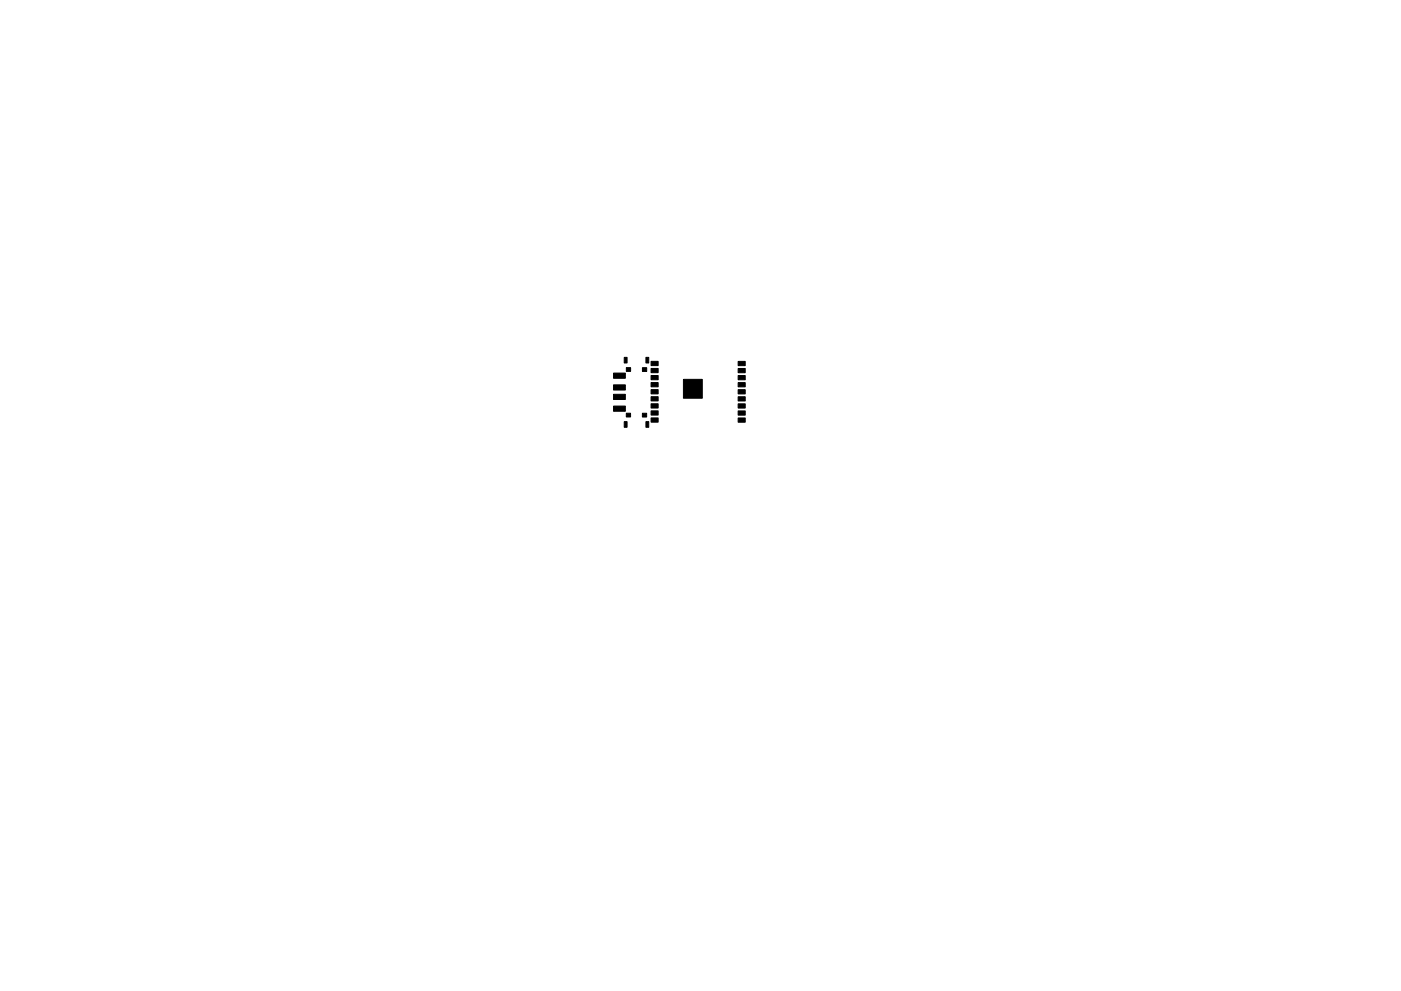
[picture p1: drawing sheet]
<svg xmlns="http://www.w3.org/2000/svg" width="297mm" height="210mm" viewBox="0 0 297 210" stroke-linecap="round" stroke-linejoin="round" font-family="sans-serif">
<g fill="#000" stroke="#000" stroke-width=".21">
<path d="M130.1 79.2h2.5v1.1h-2.5zM132.4 75.8h.5v1.2h-.5zM132.8 78h.9v.8h-.9zM136.2 78h.9v.8h-.9zM136.9 75.8h.6v1.2h-.6zM138 76.7h1.5v.9h-1.5zM138 79.7h1.5v.9h-1.5zM138 78.2h1.5v.9h-1.5zM156.5 79.7h1.5v.9h-1.5zM156.5 78.2h1.5v.9h-1.5zM156.5 76.7h1.5v.9h-1.5zM132.4 89.5h.5v1.2h-.5z"/>
<path d="M130.1 83.7h2.5v1.1h-2.5zM130.1 81.7h2.5v1.1h-2.5zM130.1 86.2h2.5v1.1h-2.5zM132.8 87.7h.9v.8h-.9zM136.2 87.7h.9v.8h-.9zM136.9 89.5h.6v1.2h-.6zM138 82.7h1.5v.9h-1.5zM138 85.7h1.5v.9h-1.5zM138 81.2h1.5v.9h-1.5zM138 87.2h1.5v.9h-1.5zM138 84.2h1.5v.9h-1.5zM138 88.7h1.5v.9h-1.5z"/>
<path d="M144.9 80.5h4v4h-4zM156.5 88.7h1.5v.9h-1.5zM156.5 87.2h1.5v.9h-1.5zM156.5 85.7h1.5v.9h-1.5zM156.5 84.2h1.5v.9h-1.5zM156.5 82.7h1.5v.9h-1.5zM156.5 81.2h1.5v.9h-1.5z"/>
</g>
</svg>
